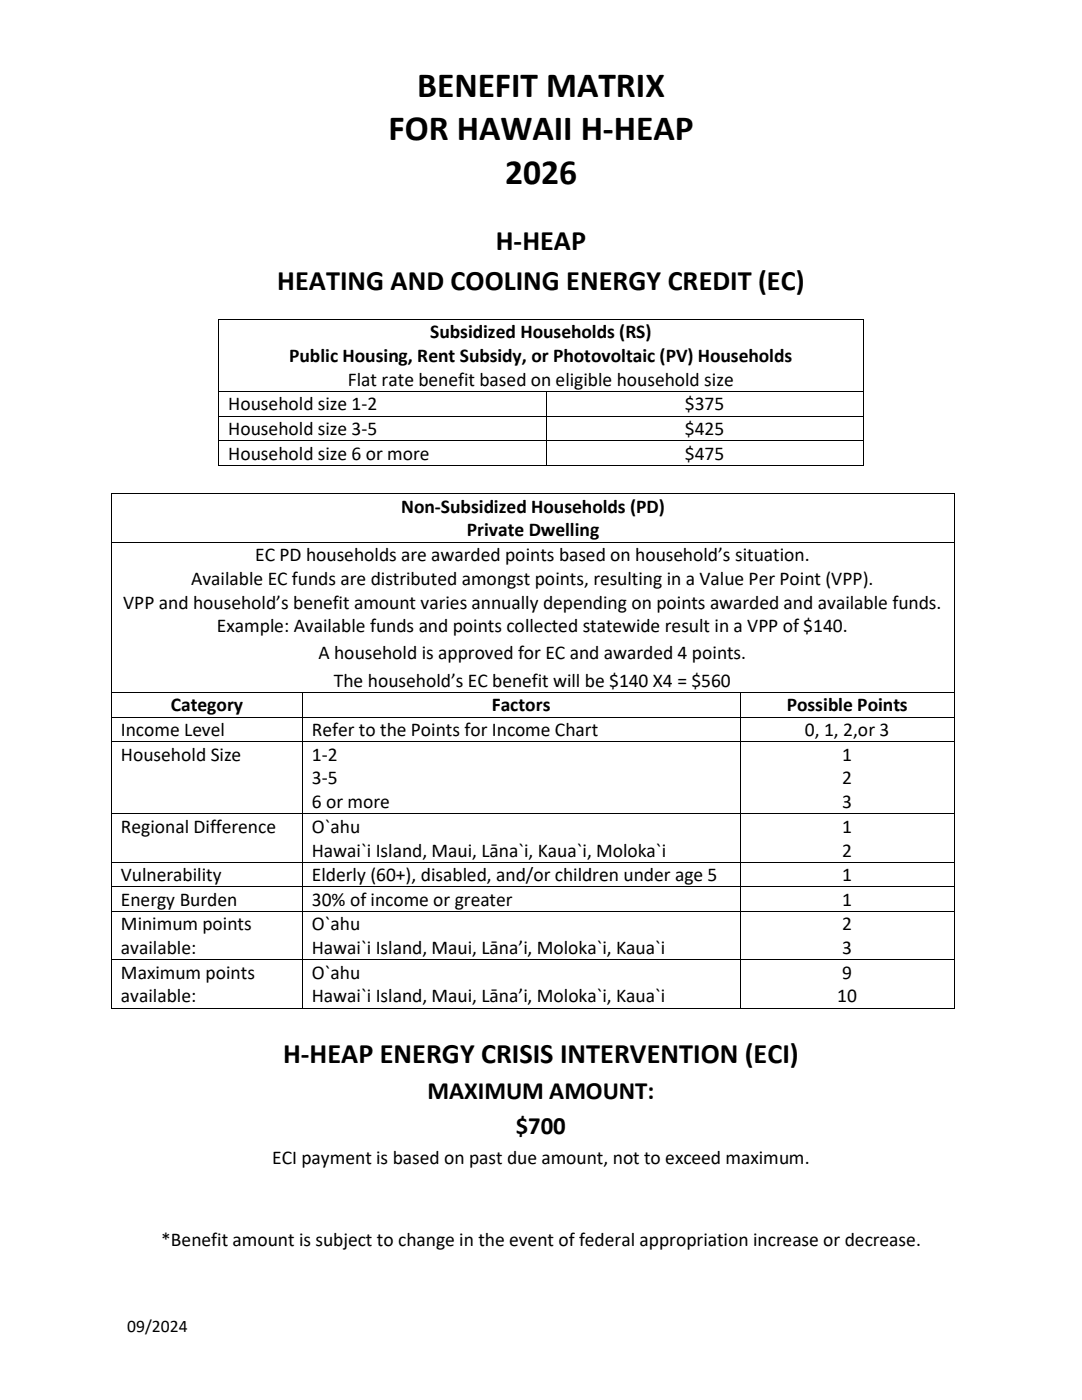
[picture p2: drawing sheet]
<svg xmlns="http://www.w3.org/2000/svg" width="216mm" height="279mm" viewBox="0 0 216 279" stroke-linecap="round" stroke-linejoin="round" font-family="sans-serif">
<defs><g id="words">
<g font-size="7.1">
<text x="83.3" y="19.4">BENEFIT MATRIX</text>
<text x="77.5" y="28">FOR HAWAII H-HEAP</text>
<text x="100.8" y="36.6">2026</text>
</g>
<g font-size="5.6">
<text x="98.9" y="49.9">H-HEAP</text>
<text x="55.3" y="57.8">HEATING AND COOLING ENERGY CREDIT (EC)</text>
<text x="56.5" y="212.1">H-HEAP ENERGY CRISIS INTERVENTION (ECI)</text>
</g>
<g font-size="5">
<text x="85.3" y="219.4">MAXIMUM AMOUNT:</text>
<text x="102.9" y="226.4">$700</text>
</g>
<g font-size="3.9">
<text x="85.8" y="67.5">Subsidized Households (RS)</text>
<text x="57.7" y="72.3">Public Housing, Rent Subsidy, or Photovoltaic (PV) Households</text>
<text x="69.4" y="77">Flat rate benefit based on eligible household size</text>
<text x="45.6" y="81.9">Household size 1-2</text>
<text x="136.7" y="81.9">$375</text>
<text x="45.6" y="86.8">Household size 3-5</text>
<text x="136.7" y="86.8">$425</text>
<text x="45.6" y="91.7">Household size 6 or more</text>
<text x="136.7" y="91.7">$475</text>
<text x="80.1" y="102.3">Non-Subsidized Households (PD)</text>
<text x="93.1" y="107.1">Private Dwelling</text>
<text x="50.9" y="112">EC PD households are awarded points based on household’s situation.</text>
<text x="38.1" y="116.7">Available EC funds are distributed amongst points, resulting in a Value Per Point (VPP).</text>
<text x="24.6" y="121.5">VPP and household’s benefit amount varies annually depending on points awarded and available funds.</text>
<text x="43.3" y="126.2">Example: Available funds and points collected statewide result in a VPP of $140.</text>
<text x="63.5" y="131.6">A household is approved for EC and awarded 4 points.</text>
<text x="66.6" y="137.1">The household’s EC benefit will be $140 X4 = $560</text>
<text x="34.1" y="142">Category</text>
<text x="98.1" y="142">Factors</text>
<text x="157" y="142">Possible Points</text>
<text x="24.1" y="146.9">Income Level</text>
<text x="62.2" y="146.9">Refer to the Points for Income Chart</text>
<text x="160.6" y="146.9">0, 1, 2,or 3</text>
<text x="24.1" y="151.8">Household Size</text>
<text x="62.2" y="151.8">1-2</text>
<text x="168.1" y="151.8">1</text>
<text x="62.2" y="156.5">3-5</text>
<text x="62.2" y="161.3">6 or more</text>
<text x="168.1" y="156.5">2</text>
<text x="168.1" y="161.3">3</text>
<text x="24.1" y="166.2">Regional Difference</text>
<text x="62.2" y="166.2">O`ahu</text>
<text x="168.1" y="166.2">1</text>
<text x="62.2" y="170.9">Hawai`i Island, Maui, Lāna`i, Kaua`i, Moloka`i</text>
<text x="168.1" y="170.9">2</text>
<text x="24.1" y="175.9">Vulnerability</text>
<text x="62.2" y="175.9">Elderly (60+), disabled, and/or children under age 5</text>
<text x="168.1" y="175.9">1</text>
<text x="24.1" y="180.8">Energy Burden</text>
<text x="24.1" y="185.7">Minimum points</text>
<text x="62.2" y="180.8">30% of income or greater</text>
<text x="62.2" y="185.7">O`ahu</text>
<text x="168.1" y="180.8">1</text>
<text x="168.1" y="185.7">2</text>
<text x="24.1" y="190.4">available:</text>
<text x="62.2" y="190.4">Hawai`i Island, Maui, Lāna’i, Moloka`i, Kaua`i</text>
<text x="168.1" y="190.4">3</text>
<text x="24.1" y="195.3">Maximum points</text>
<text x="62.2" y="195.3">O`ahu</text>
<text x="168.1" y="195.3">9</text>
<text x="24.1" y="200.1">available:</text>
<text x="62.2" y="200.1">Hawai`i Island, Maui, Lāna’i, Moloka`i, Kaua`i</text>
<text x="167" y="200.1">10</text>
<text x="54.3" y="232.2">ECI payment is based on past due amount, not to exceed maximum.</text>
<text x="32.2" y="248.6">*Benefit amount is subject to change in the event of federal appropriation increase or decrease.</text>
</g>
<text font-size="3.5" x="25.4" y="265.8">09/2024</text>
</g></defs>
<g fill="#000">
<path d="M43.6 63.7h.1v.1h-.1zM43.6 78.1h.1v.1h-.1zM108.9 78.1h.2v.1h-.2zM172.2 63.7h.1v.1h-.1zM172.2 78.1h.1v.1h-.1zM22.1 98.5h.2v.1h-.2zM43.6 83h.1v.1h-.1zM43.6 87.9h.1v.2h-.1zM43.6 92.8h.1v.2h-.1zM108.9 83h.2v.1h-.2zM108.9 87.9h.2v.2h-.2zM108.9 92.8h.2v.2h-.2z"/>
<path d="M172.2 83h.1v.1h-.1zM172.2 87.9h.1v.2h-.1zM172.2 92.8h.1v.2h-.1zM190.4 98.5h.2v.1h-.2zM22.1 108.1h.2v.2h-.2zM190.4 108.1h.2v.2h-.2zM22.1 138.1h.2v.2h-.2zM60.2 138.1h.2v.2h-.2zM147.6 138.1h.1v.2h-.1zM190.4 138.1h.2v.2h-.2zM22.1 143h.2v.2h-.2zM22.1 148h.2v.1h-.2z"/>
<path d="M60.2 143h.2v.2h-.2zM60.2 148h.2v.1h-.2zM147.6 143h.1v.2h-.1zM147.6 148h.1v.1h-.1zM190.4 143h.2v.2h-.2zM190.4 148h.2v.1h-.2zM22.1 162.3h.2v.2h-.2zM22.1 172h.2v.2h-.2zM22.1 176.9h.2v.2h-.2zM60.2 162.3h.2v.2h-.2zM60.2 172h.2v.2h-.2zM60.2 176.9h.2v.2h-.2z"/>
<path d="M147.6 162.3h.1v.2h-.1zM147.6 172h.1v.2h-.1zM147.6 176.9h.1v.2h-.1zM190.4 162.3h.2v.2h-.2zM190.4 172h.2v.2h-.2zM190.4 176.9h.2v.2h-.2zM22.1 181.8h.2v.2h-.2zM22.1 191.5h.2v.1h-.2zM60.2 181.8h.2v.2h-.2zM60.2 191.5h.2v.1h-.2zM147.6 181.8h.1v.2h-.1zM147.6 191.5h.1v.1h-.1z"/>
<path d="M190.4 181.8h.2v.2h-.2zM190.4 191.5h.2v.1h-.2zM22.1 201.1h.2v.2h-.2zM60.2 201.1h.2v.2h-.2zM147.6 201.1h.1v.2h-.1zM190.4 201.1h.2v.2h-.2z"/>
</g>
<g fill="none" stroke="#000" stroke-width=".2">
<path d="M43.6 63.8v14.3M43.6 78.2v4.8M43.7 63.8h128.5M43.7 78.1h65.2M109 78.2v4.8M109.1 78.1h63.1M172.3 63.8v14.3M172.3 78.2v4.8M22.2 98.6v9.5M22.3 98.6h168.1M43.6 83.1v4.8M43.6 88.1v4.7"/>
<path d="M43.7 83.1h65.2M43.7 88h65.2M43.7 92.9h65.2M109 83.1v4.8M109 88.1v4.7M109.1 83.1h63.1M109.1 88h63.1M109.1 92.9h63.1M172.3 83.1v4.8M172.3 88.1v4.7M190.5 98.6v9.5M22.2 108.3v29.8"/>
<path d="M22.3 108.2h168.1M190.5 108.3v29.8M22.2 138.3v4.7M22.3 138.2h37.9M60.3 138.3v4.7M60.4 138.2h87.2M147.7 138.3v4.7M147.7 138.2h42.7M190.5 138.3v4.7M22.2 143.2v4.8M22.2 148.1v14.2M22.3 143.1h37.9"/>
<path d="M22.3 148h37.9M60.3 143.2v4.8M60.3 148.1v14.2M60.4 143.1h87.2M60.4 148h87.2M147.7 143.2v4.8M147.7 148.1v14.2M147.7 143.1h42.7M147.7 148h42.7M190.5 143.2v4.8M190.5 148.1v14.2M22.2 162.5v9.5"/>
<path d="M22.2 172.2v4.7M22.2 177.1v4.7M22.3 162.4h37.9M22.3 172.1h37.9M22.3 177h37.9M60.3 162.5v9.5M60.3 172.2v4.7M60.3 177.1v4.7M60.4 162.4h87.2M60.4 172.1h87.2M60.4 177h87.2M147.7 162.5v9.5"/>
<path d="M147.7 172.2v4.7M147.7 177.1v4.7M147.7 162.4h42.7M147.7 172.1h42.7M147.7 177h42.7M190.5 162.5v9.5M190.5 172.2v4.7M190.5 177.1v4.7M22.2 182v9.5M22.2 191.6v9.5M22.3 181.9h37.9M22.3 191.6h37.9"/>
<path d="M60.3 182v9.5M60.3 191.6v9.5M60.4 181.9h87.2M60.4 191.6h87.2M147.7 182v9.5M147.7 191.6v9.5M147.7 181.9h42.7M147.7 191.6h42.7M190.5 182v9.5M190.5 191.6v9.5M22.3 201.2h37.9M60.4 201.2h87.2"/>
<path d="M147.7 201.2h42.7"/>
</g>
<use href="#words"/>
</svg>
